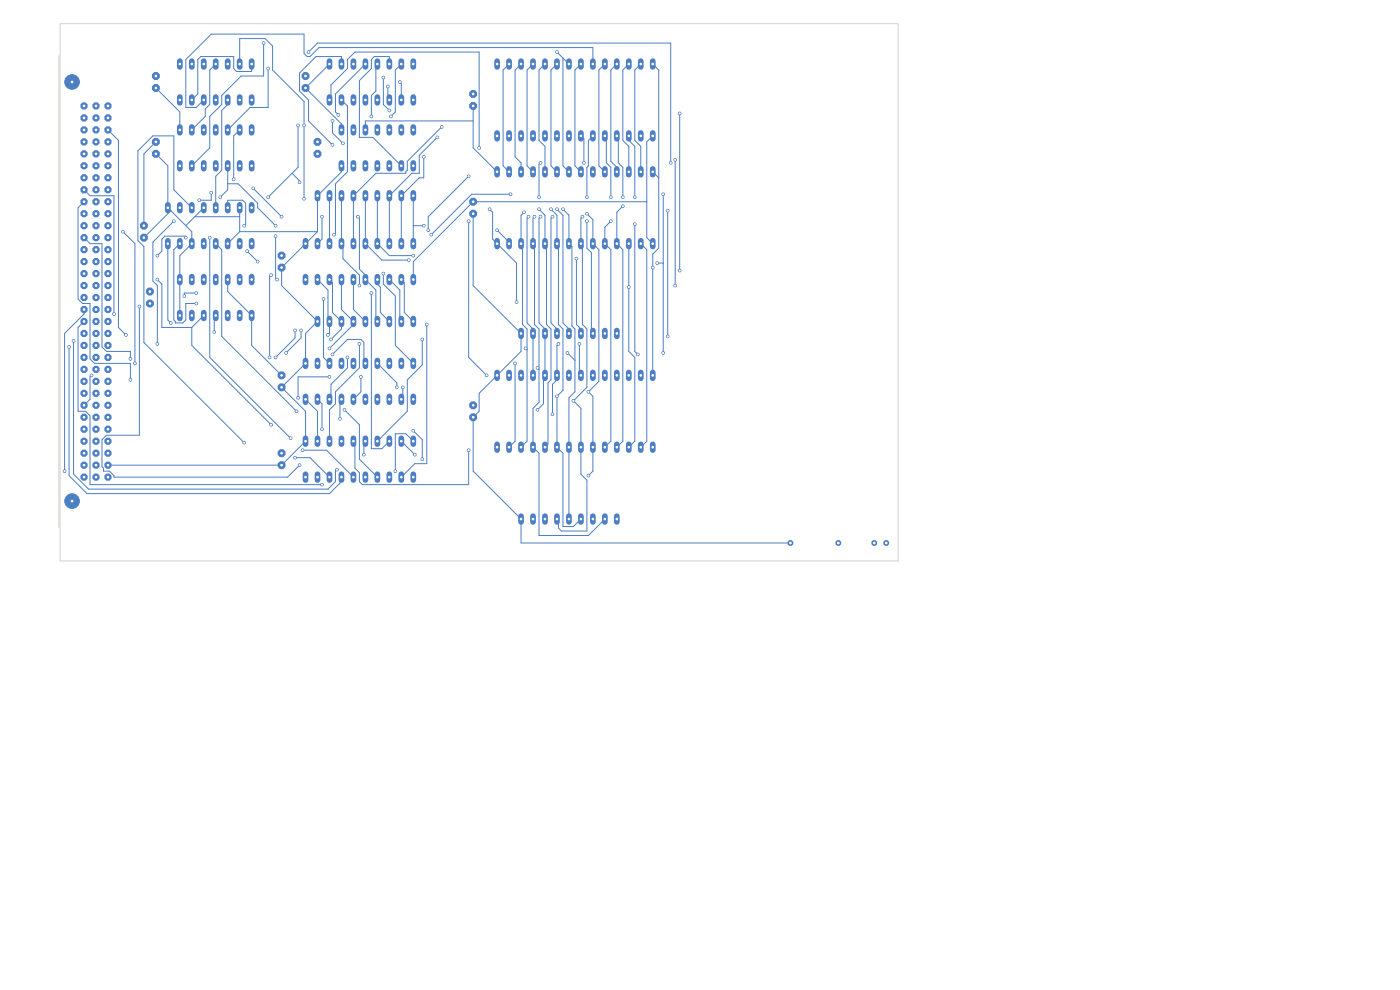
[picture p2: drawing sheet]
<svg xmlns="http://www.w3.org/2000/svg" width="297mm" height="210mm" viewBox="0 0 297 210" stroke-linecap="round" stroke-linejoin="round" font-family="sans-serif">
<g fill="none" stroke="#4d7fc4" stroke-width="1.2">
<path d="M38.1 58.7v1.2M40.7 58.7v1.2M43.2 58.7v1.2M45.8 58.7v1.2M48.3 58.7v1.2M50.8 58.7v1.2M53.4 58.7v1.2M38.1 66.3v1.2M40.7 66.3v1.2M43.2 66.3v1.2M45.8 66.3v1.2M48.3 66.3v1.2"/>
<path d="M50.8 66.3v1.2M53.4 66.3v1.2"/>
</g>
<g fill="#4d7fc4">
<circle cx="33.1" cy="18.7" r=".91"/>
<circle cx="33.1" cy="16.1" r=".91"/>
<circle cx="67.4" cy="32.6" r=".91"/>
<circle cx="67.4" cy="30.1" r=".91"/>
<circle cx="33.1" cy="32.6" r=".91"/>
<circle cx="33.1" cy="30.1" r=".91"/>
</g>
<g fill="none" stroke="#4d7fc4" stroke-width="1.2">
<path d="M72.4 26.9v1.3M72.4 34.6v1.2M75 26.9v1.3M75 34.6v1.2M77.5 26.9v1.3M77.5 34.6v1.2M80.1 26.9v1.3M80.1 34.6v1.2M82.6 26.9v1.3M82.6 34.6v1.2M85.1 26.9v1.3M85.1 34.6v1.2"/>
<path d="M87.7 26.9v1.3M87.7 34.6v1.2M110.5 109.5v1.2M113.1 109.5v1.2M115.6 109.5v1.2M118.2 109.5v1.2M120.7 109.5v1.2M123.2 109.5v1.2M125.8 109.5v1.2M128.3 109.5v1.2M130.9 109.5v1.2"/>
</g>
<g fill="#4d7fc4">
<circle cx="100.4" cy="88.5" r=".91"/>
<circle cx="100.4" cy="86" r=".91"/>
<circle cx="64.8" cy="18.7" r=".91"/>
<circle cx="64.8" cy="16.1" r=".91"/>
<circle cx="31.8" cy="64.4" r=".91"/>
<circle cx="31.8" cy="61.8" r=".91"/>
<circle cx="188" cy="115.2" r=".66"/>
<circle cx="185.5" cy="115.2" r=".66"/>
</g>
<g fill="none" stroke="#4d7fc4" stroke-width="1.2">
<path d="M69.9 13v1.2M72.4 13v1.2M75 13v1.2M77.5 13v1.2M80.1 13v1.2M82.6 13v1.2M85.1 13v1.2M87.7 13v1.2M69.9 20.6v1.2M72.4 20.6v1.2M75 20.6v1.2M77.5 20.6v1.2"/>
<path d="M80.1 20.6v1.2M82.6 20.6v1.2M85.1 20.6v1.2M87.7 20.6v1.2"/>
</g>
<g fill="#4d7fc4">
<circle cx="59.7" cy="98.7" r=".91"/>
<circle cx="59.7" cy="96.1" r=".91"/>
</g>
<g fill="#4d7fc4" stroke="#4d7fc4" stroke-width=".21">
<circle cx="15.3" cy="106.3" r="1.55"/>
<circle cx="15.3" cy="17.4" r="1.55"/>
</g>
<g fill="#4d7fc4">
<circle cx="17.8" cy="101.2" r=".82"/>
<circle cx="17.8" cy="98.7" r=".82"/>
<circle cx="17.8" cy="96.1" r=".82"/>
<circle cx="17.8" cy="93.6" r=".82"/>
<circle cx="17.8" cy="91.1" r=".82"/>
<circle cx="17.8" cy="88.5" r=".82"/>
<circle cx="17.8" cy="86" r=".82"/>
<circle cx="17.8" cy="83.4" r=".82"/>
<circle cx="17.8" cy="80.9" r=".82"/>
<circle cx="17.8" cy="78.4" r=".82"/>
<circle cx="17.8" cy="75.8" r=".82"/>
<circle cx="17.8" cy="73.3" r=".82"/>
<circle cx="17.8" cy="70.7" r=".82"/>
<circle cx="17.8" cy="68.2" r=".82"/>
<circle cx="17.8" cy="65.7" r=".82"/>
<circle cx="17.8" cy="63.1" r=".82"/>
<circle cx="17.8" cy="60.6" r=".82"/>
<circle cx="17.8" cy="58" r=".82"/>
<circle cx="17.8" cy="55.5" r=".82"/>
<circle cx="17.8" cy="53" r=".82"/>
<circle cx="17.8" cy="50.4" r=".82"/>
<circle cx="17.8" cy="47.9" r=".82"/>
<circle cx="17.8" cy="45.3" r=".82"/>
<circle cx="17.8" cy="42.8" r=".82"/>
<circle cx="17.8" cy="40.3" r=".82"/>
<circle cx="17.8" cy="37.7" r=".82"/>
<circle cx="17.8" cy="35.2" r=".82"/>
<circle cx="17.8" cy="32.6" r=".82"/>
<circle cx="17.8" cy="30.1" r=".82"/>
<circle cx="17.8" cy="27.6" r=".82"/>
<circle cx="17.8" cy="25" r=".82"/>
<circle cx="17.8" cy="22.5" r=".82"/>
<circle cx="20.4" cy="101.2" r=".82"/>
<circle cx="20.4" cy="98.7" r=".82"/>
<circle cx="20.4" cy="96.1" r=".82"/>
<circle cx="20.4" cy="93.6" r=".82"/>
<circle cx="20.4" cy="91.1" r=".82"/>
<circle cx="20.4" cy="88.5" r=".82"/>
<circle cx="20.4" cy="86" r=".82"/>
<circle cx="20.4" cy="83.4" r=".82"/>
<circle cx="20.4" cy="80.9" r=".82"/>
<circle cx="20.4" cy="78.4" r=".82"/>
<circle cx="20.4" cy="75.8" r=".82"/>
<circle cx="20.4" cy="73.3" r=".82"/>
<circle cx="20.4" cy="70.7" r=".82"/>
<circle cx="20.4" cy="68.2" r=".82"/>
<circle cx="20.4" cy="65.7" r=".82"/>
<circle cx="20.4" cy="63.1" r=".82"/>
<circle cx="20.4" cy="60.6" r=".82"/>
<circle cx="20.4" cy="58" r=".82"/>
<circle cx="20.4" cy="55.5" r=".82"/>
<circle cx="20.4" cy="53" r=".82"/>
<circle cx="20.4" cy="50.4" r=".82"/>
<circle cx="20.4" cy="47.9" r=".82"/>
<circle cx="20.4" cy="45.3" r=".82"/>
<circle cx="20.4" cy="42.8" r=".82"/>
<circle cx="20.4" cy="40.3" r=".82"/>
<circle cx="20.4" cy="37.7" r=".82"/>
<circle cx="20.4" cy="35.2" r=".82"/>
<circle cx="20.4" cy="32.6" r=".82"/>
<circle cx="20.4" cy="30.1" r=".82"/>
<circle cx="20.4" cy="27.6" r=".82"/>
<circle cx="20.4" cy="25" r=".82"/>
<circle cx="20.4" cy="22.5" r=".82"/>
<circle cx="22.9" cy="101.2" r=".82"/>
<circle cx="22.9" cy="98.7" r=".82"/>
<circle cx="22.9" cy="96.1" r=".82"/>
<circle cx="22.9" cy="93.6" r=".82"/>
<circle cx="22.9" cy="91.1" r=".82"/>
<circle cx="22.9" cy="88.5" r=".82"/>
<circle cx="22.9" cy="86" r=".82"/>
<circle cx="22.9" cy="83.4" r=".82"/>
<circle cx="22.9" cy="80.9" r=".82"/>
<circle cx="22.9" cy="78.4" r=".82"/>
<circle cx="22.9" cy="75.8" r=".82"/>
<circle cx="22.9" cy="73.3" r=".82"/>
<circle cx="22.9" cy="70.7" r=".82"/>
<circle cx="22.9" cy="68.2" r=".82"/>
<circle cx="22.9" cy="65.7" r=".82"/>
<circle cx="22.9" cy="63.1" r=".82"/>
<circle cx="22.9" cy="60.6" r=".82"/>
<circle cx="22.9" cy="58" r=".82"/>
<circle cx="22.9" cy="55.5" r=".82"/>
<circle cx="22.9" cy="53" r=".82"/>
<circle cx="22.9" cy="50.4" r=".82"/>
<circle cx="22.9" cy="47.9" r=".82"/>
<circle cx="22.9" cy="45.3" r=".82"/>
<circle cx="22.9" cy="42.8" r=".82"/>
<circle cx="22.9" cy="40.3" r=".82"/>
<circle cx="22.9" cy="37.7" r=".82"/>
<circle cx="22.9" cy="35.2" r=".82"/>
<circle cx="22.9" cy="32.6" r=".82"/>
<circle cx="22.9" cy="30.1" r=".82"/>
<circle cx="22.9" cy="27.6" r=".82"/>
<circle cx="22.9" cy="25" r=".82"/>
<circle cx="22.9" cy="22.5" r=".82"/>
<circle cx="100.4" cy="22.5" r=".91"/>
<circle cx="100.4" cy="19.9" r=".91"/>
</g>
<g fill="none" stroke="#4d7fc4" stroke-width="1.2">
<path d="M38.1 13v1.2M40.7 13v1.2M43.2 13v1.2M45.8 13v1.2M48.3 13v1.2M50.8 13v1.2M53.4 13v1.2M38.1 20.6v1.2M40.7 20.6v1.2M43.2 20.6v1.2M45.8 20.6v1.2M48.3 20.6v1.2"/>
<path d="M50.8 20.6v1.2M53.4 20.6v1.2M64.8 51.1v1.2M64.8 58.7v1.2M67.4 40.9v1.2M67.4 51.1v1.2M67.4 58.7v1.2M69.9 40.9v1.2M69.9 51.1v1.2M69.9 58.7v1.2M72.4 40.9v1.2M72.4 51.1v1.2"/>
<path d="M72.4 58.7v1.2M75 40.9v1.2M75 51.1v1.2M75 58.7v1.2M77.5 40.9v1.2M77.5 51.1v1.2M77.5 58.7v1.2M80.1 40.9v1.2M80.1 51.1v1.2M80.1 58.7v1.2M82.6 40.9v1.2M82.6 51.1v1.2"/>
<path d="M82.6 58.7v1.2M85.1 40.9v1.2M85.1 51.1v1.2M85.1 58.7v1.2M87.7 40.9v1.2M87.7 51.1v1.2M87.7 58.7v1.2M105.5 79v1.2M108 79v1.2M110.5 79v1.2M113.1 79v1.2M115.6 79v1.2"/>
<path d="M118.2 79v1.2M120.7 79v1.2M123.2 79v1.2M125.8 79v1.2M128.3 79v1.2M130.9 79v1.2M133.4 79v1.2M135.9 79v1.2M138.5 79v1.2M105.5 94.3v1.2M108 94.3v1.2M110.5 94.3v1.2"/>
<path d="M113.1 94.3v1.2M115.6 94.3v1.2M118.2 94.3v1.2M120.7 94.3v1.2M123.2 94.3v1.2M125.8 94.3v1.2M128.3 94.3v1.2M130.9 94.3v1.2M133.4 94.3v1.2M135.9 94.3v1.2M138.5 94.3v1.2"/>
</g>
<g fill="#4d7fc4">
<circle cx="59.7" cy="82.2" r=".91"/>
<circle cx="59.7" cy="79.6" r=".91"/>
</g>
<g fill="none" stroke="#4d7fc4" stroke-width="1.2">
<path d="M105.5 13v1.2M108 13v1.2M110.5 13v1.2M113.1 13v1.2M115.6 13v1.2M118.2 13v1.2M120.7 13v1.2M123.2 13v1.2M125.8 13v1.2M128.3 13v1.2M130.9 13v1.2M133.4 13v1.2"/>
<path d="M135.9 13v1.2M138.5 13v1.2M105.5 28.2v1.2M105.5 35.8v1.3M108 28.2v1.2M108 35.8v1.3M110.5 28.2v1.2M110.5 35.8v1.3M113.1 28.2v1.2M113.1 35.8v1.3M115.6 28.2v1.2M115.6 35.8v1.3"/>
<path d="M118.2 28.2v1.2M118.2 35.8v1.3M120.7 28.2v1.2M120.7 35.8v1.3M123.2 28.2v1.2M123.2 35.8v1.3M125.8 28.2v1.2M125.8 35.8v1.3M128.3 28.2v1.2M128.3 35.8v1.3M130.9 28.2v1.2M130.9 35.8v1.3"/>
<path d="M133.4 28.2v1.2M133.4 35.8v1.3M135.9 28.2v1.2M135.9 35.8v1.3M138.5 28.2v1.2M138.5 35.8v1.3M105.5 51.1v1.2M108 51.1v1.2M110.5 51.1v1.2M113.1 51.1v1.2M115.6 51.1v1.2M118.2 51.1v1.2"/>
<path d="M120.7 51.1v1.2M123.2 51.1v1.2M125.8 51.1v1.2M128.3 51.1v1.2M130.9 51.1v1.2M133.4 51.1v1.2M135.9 51.1v1.2M138.5 51.1v1.2M64.8 93v1.2M67.4 93v1.2M69.9 93v1.2M72.4 93v1.2"/>
<path d="M75 93v1.2M77.5 93v1.2M80.1 93v1.2M82.6 93v1.2M85.1 93v1.2M87.7 93v1.2M64.8 100.6v1.2M67.4 100.6v1.2M69.9 100.6v1.2M72.4 100.6v1.2M75 100.6v1.2M77.5 100.6v1.2"/>
<path d="M80.1 100.6v1.2M82.6 100.6v1.2M85.1 100.6v1.2M87.7 100.6v1.2"/>
</g>
<g fill="#4d7fc4">
<circle cx="100.4" cy="45.3" r=".91"/>
<circle cx="100.4" cy="42.8" r=".91"/>
</g>
<g fill="none" stroke="#4d7fc4" stroke-width="1.2">
<path d="M38.1 26.9v1.3M38.1 34.6v1.2M40.7 26.9v1.3M40.7 34.6v1.2M43.2 26.9v1.3M43.2 34.6v1.2M45.8 26.9v1.3M45.8 34.6v1.2M48.3 26.9v1.3M48.3 34.6v1.2M50.8 26.9v1.3M50.8 34.6v1.2"/>
<path d="M53.4 26.9v1.3M53.4 34.6v1.2M35.6 43.5v1.2M35.6 51.1v1.2M38.1 43.5v1.2M38.1 51.1v1.2M40.7 43.5v1.2M40.7 51.1v1.2M43.2 43.5v1.2M43.2 51.1v1.2M45.8 43.5v1.2M45.8 51.1v1.2"/>
<path d="M48.3 43.5v1.2M48.3 51.1v1.2M50.8 43.5v1.2M50.8 51.1v1.2M53.4 43.5v1.2M53.4 51.1v1.2M64.8 76.5v1.2M67.4 67.6v1.2M67.4 76.5v1.2M69.9 67.6v1.2M69.9 76.5v1.2M72.4 67.6v1.2"/>
<path d="M72.4 76.5v1.2M75 67.6v1.2M75 76.5v1.2M77.5 67.6v1.2M77.5 76.5v1.2M80.1 67.6v1.2M80.1 76.5v1.2M82.6 67.6v1.2M82.6 76.5v1.2M85.1 67.6v1.2M85.1 76.5v1.2M87.7 67.6v1.2"/>
<path d="M87.7 76.5v1.2M64.8 84.1v1.2M67.4 84.1v1.2M69.9 84.1v1.2M72.4 84.1v1.2M75 84.1v1.2M77.5 84.1v1.2M80.1 84.1v1.2M82.6 84.1v1.2M85.1 84.1v1.2M87.7 84.1v1.2"/>
</g>
<g fill="#4d7fc4">
<circle cx="59.7" cy="56.8" r=".91"/>
<circle cx="59.7" cy="54.2" r=".91"/>
</g>
<path d="M110.5 70.1v1.2M113.1 70.1v1.2M115.6 70.1v1.2M118.2 70.1v1.2M120.7 70.1v1.2M123.2 70.1v1.2M125.8 70.1v1.2M128.3 70.1v1.2M130.9 70.1v1.2" fill="none" stroke="#4d7fc4" stroke-width="1.2"/>
<g fill="#4d7fc4">
<circle cx="177.8" cy="115.2" r=".66"/>
<circle cx="167.7" cy="115.2" r=".66"/>
<circle cx="30.5" cy="50.4" r=".91"/>
<circle cx="30.5" cy="47.9" r=".91"/>
</g>
<g fill="#4d7fc4" stroke="#4d7fc4" stroke-width=".21">
<circle cx="69.6" cy="71.1" r=".28"/>
<circle cx="70.2" cy="72" r=".28"/>
<circle cx="60.7" cy="74.9" r=".28"/>
<circle cx="28.6" cy="77.1" r=".28"/>
<circle cx="26.1" cy="49.1" r=".28"/>
<circle cx="63.9" cy="70.1" r=".28"/>
<circle cx="75.9" cy="46" r=".28"/>
<circle cx="44.8" cy="40.9" r=".28"/>
<circle cx="42.3" cy="42.5" r=".28"/>
<circle cx="58.5" cy="75.8" r=".28"/>
<circle cx="27.7" cy="80.6" r=".28"/>
<circle cx="62.6" cy="70.1" r=".28"/>
<circle cx="24.2" cy="66.6" r=".28"/>
<circle cx="27.7" cy="76.1" r=".28"/>
<circle cx="69.9" cy="73.9" r=".28"/>
<circle cx="54.7" cy="55.5" r=".28"/>
<circle cx="52.4" cy="53.3" r=".28"/>
<circle cx="39.4" cy="50.4" r=".28"/>
<circle cx="33.4" cy="54.2" r=".28"/>
<circle cx="68.3" cy="91.1" r=".28"/>
<circle cx="72.1" cy="88.8" r=".28"/>
<circle cx="81.3" cy="58" r=".28"/>
<circle cx="57.5" cy="58.4" r=".28"/>
<circle cx="19.4" cy="79.6" r=".28"/>
<circle cx="57.2" cy="75.8" r=".28"/>
<circle cx="69.9" cy="79.9" r=".28"/>
<circle cx="63.2" cy="84.4" r=".28"/>
<circle cx="70.5" cy="75.2" r=".28"/>
<circle cx="14.7" cy="73.6" r=".28"/>
<circle cx="71.5" cy="99.6" r=".28"/>
<circle cx="15.6" cy="72.3" r=".28"/>
<circle cx="68.3" cy="102.8" r=".28"/>
<circle cx="13.7" cy="99.9" r=".28"/>
<circle cx="83.9" cy="99.9" r=".28"/>
<circle cx="39.1" cy="62.8" r=".28"/>
<circle cx="41.6" cy="62.2" r=".28"/>
<circle cx="78.8" cy="62.2" r=".28"/>
<circle cx="63.5" cy="98.7" r=".28"/>
<circle cx="29.6" cy="65" r=".28"/>
<circle cx="77.2" cy="96.5" r=".28"/>
<circle cx="33.4" cy="59.3" r=".28"/>
<circle cx="57.5" cy="90.1" r=".28"/>
<circle cx="49.6" cy="38" r=".28"/>
<circle cx="58.5" cy="47.9" r=".28"/>
<circle cx="58.8" cy="59.3" r=".28"/>
<circle cx="58.5" cy="50.1" r=".28"/>
<circle cx="46.7" cy="41.8" r=".28"/>
<circle cx="64.5" cy="26.6" r=".28"/>
<circle cx="68.3" cy="46" r=".28"/>
<circle cx="36.9" cy="46.9" r=".28"/>
<circle cx="33.4" cy="73" r=".28"/>
<circle cx="64.5" cy="42.2" r=".28"/>
<circle cx="45.4" cy="70.4" r=".28"/>
<circle cx="26.7" cy="71.1" r=".28"/>
<circle cx="68.6" cy="63.4" r=".28"/>
<circle cx="129.6" cy="46.9" r=".28"/>
<circle cx="129.6" cy="41.8" r=".28"/>
<circle cx="124.8" cy="83.1" r=".28"/>
<circle cx="124.5" cy="45.3" r=".28"/>
<circle cx="124.5" cy="41.8" r=".28"/>
<circle cx="124.8" cy="100.9" r=".28"/>
<circle cx="123.9" cy="34.5" r=".28"/>
<circle cx="123.6" cy="46" r=".28"/>
<circle cx="121.6" cy="85" r=".28"/>
<circle cx="84.2" cy="82.2" r=".28"/>
<circle cx="120.4" cy="74.9" r=".28"/>
<circle cx="119.4" cy="44.4" r=".28"/>
<circle cx="118.2" cy="84.1" r=".28"/>
<circle cx="116.9" cy="44.4" r=".28"/>
<circle cx="85.5" cy="82.2" r=".28"/>
<circle cx="114.7" cy="34.5" r=".28"/>
<circle cx="87.7" cy="91.4" r=".28"/>
<circle cx="114.3" cy="41.8" r=".28"/>
<circle cx="114.3" cy="44.4" r=".28"/>
<circle cx="89.6" cy="97.4" r=".28"/>
<circle cx="76.6" cy="79.9" r=".28"/>
<circle cx="114" cy="78" r=".28"/>
<circle cx="113.4" cy="46" r=".28"/>
<circle cx="73.7" cy="75.8" r=".28"/>
<circle cx="111.2" cy="45" r=".28"/>
<circle cx="111.5" cy="73.9" r=".28"/>
<circle cx="112.1" cy="46" r=".28"/>
<circle cx="76.2" cy="73" r=".28"/>
<circle cx="99.4" cy="95.5" r=".28"/>
<circle cx="114" cy="86.9" r=".28"/>
<circle cx="114.7" cy="46" r=".28"/>
<circle cx="122.9" cy="73" r=".28"/>
<circle cx="117.2" cy="46" r=".28"/>
<circle cx="89.6" cy="72" r=".28"/>
<circle cx="117.2" cy="87.9" r=".28"/>
<circle cx="118.2" cy="44.4" r=".28"/>
<circle cx="88" cy="96.5" r=".28"/>
<circle cx="118.5" cy="73" r=".28"/>
<circle cx="99.4" cy="37.4" r=".28"/>
<circle cx="122.3" cy="54.9" r=".28"/>
<circle cx="90.9" cy="48.8" r=".28"/>
<circle cx="105.5" cy="48.8" r=".28"/>
<circle cx="101.6" cy="31.4" r=".28"/>
<circle cx="109.3" cy="77.1" r=".28"/>
<circle cx="70.8" cy="49.8" r=".28"/>
<circle cx="124.5" cy="46.9" r=".28"/>
<circle cx="91.5" cy="49.8" r=".28"/>
<circle cx="108.3" cy="41.2" r=".28"/>
<circle cx="63.2" cy="26.6" r=".28"/>
<circle cx="103.9" cy="44.4" r=".28"/>
<circle cx="56.9" cy="41.8" r=".28"/>
<circle cx="109.6" cy="64.1" r=".28"/>
<circle cx="63.5" cy="38.7" r=".28"/>
<circle cx="82.3" cy="18.3" r=".28"/>
<circle cx="144.2" cy="57.4" r=".28"/>
<circle cx="144.2" cy="24.1" r=".28"/>
<circle cx="132.1" cy="41.8" r=".28"/>
<circle cx="132.1" cy="43.7" r=".28"/>
<circle cx="133.4" cy="60.9" r=".28"/>
<circle cx="76.2" cy="60.6" r=".28"/>
<circle cx="134.7" cy="41.8" r=".28"/>
<circle cx="93.7" cy="26.9" r=".28"/>
<circle cx="138.5" cy="56.8" r=".28"/>
<circle cx="86.7" cy="55.2" r=".28"/>
<circle cx="140.7" cy="41.2" r=".28"/>
<circle cx="140.7" cy="74.9" r=".28"/>
<circle cx="139.4" cy="55.8" r=".28"/>
<circle cx="87.7" cy="54.2" r=".28"/>
<circle cx="141.7" cy="44.7" r=".28"/>
<circle cx="141.7" cy="71.4" r=".28"/>
<circle cx="92.8" cy="29.1" r=".28"/>
<circle cx="134.7" cy="47.6" r=".28"/>
<circle cx="89.9" cy="33.3" r=".28"/>
<circle cx="135.3" cy="75.2" r=".28"/>
<circle cx="89.9" cy="47.9" r=".28"/>
<circle cx="55.9" cy="9.1" r=".28"/>
<circle cx="143.2" cy="60.6" r=".28"/>
<circle cx="118.2" cy="11" r=".28"/>
<circle cx="143.2" cy="33.9" r=".28"/>
<circle cx="99.4" cy="46.9" r=".28"/>
<circle cx="59.7" cy="46" r=".28"/>
<circle cx="103.2" cy="79.6" r=".28"/>
<circle cx="53.7" cy="39.9" r=".28"/>
<circle cx="56.9" cy="14.5" r=".28"/>
<circle cx="65.5" cy="11" r=".28"/>
<circle cx="142.3" cy="34.5" r=".28"/>
<circle cx="84.8" cy="17.4" r=".28"/>
<circle cx="82.9" cy="24.7" r=".28"/>
<circle cx="78.8" cy="24.7" r=".28"/>
<circle cx="71.8" cy="24.4" r=".28"/>
<circle cx="72.8" cy="30.4" r=".28"/>
<circle cx="70.5" cy="25.6" r=".28"/>
<circle cx="81.3" cy="16.4" r=".28"/>
<circle cx="82.6" cy="23.4" r=".28"/>
<circle cx="70.5" cy="30.7" r=".28"/>
<circle cx="90.5" cy="68.8" r=".28"/>
<circle cx="41.6" cy="64.4" r=".28"/>
<circle cx="62.9" cy="87.2" r=".28"/>
<circle cx="73.1" cy="86.9" r=".28"/>
<circle cx="64.2" cy="95.5" r=".28"/>
<circle cx="51.8" cy="47.9" r=".28"/>
<circle cx="44.5" cy="50.4" r=".28"/>
<circle cx="61.6" cy="93" r=".28"/>
<circle cx="51.8" cy="93.9" r=".28"/>
<circle cx="62.6" cy="97.1" r=".28"/>
<circle cx="36.2" cy="68.5" r=".28"/>
</g>
<g fill="none" stroke="#4d7fc4" stroke-width=".21">
<path d="M33.1 18.7l5 5v3.9M45.8 13.6l-1.3 1.3v7.3l-1 .9v1.6l-2.8 2.9M50.8 13.6v-5.4h5.4l1.6 1.6v5.1l6.7 6.6v20.7M53.4 13.6v1.6h-3.2l-.6-.7v-2.5h-7l-.6 .6v7.3l-1.3 1.3M55.9 9.1v7h-4.7l-4.2 4.2v1.9l-2.5 2.5v6.7l-3.8 3.8M56.9 14.5v8.3h-3.8l-4.8 4.8M65.5 11l1.9-1.9h74.9v25.4M69.9 13.6l-5.1 5.1 7.6 7.6v1.3M72.4 13.6v-1.6h-5.4l-3.5 3.5v3.8l2 1.9v4.5l5 5M77.5 13.6l-6.3 6.3v3.8l.6 .7M80.1 13.6l-.4 .3v5.4l-.9 1v4.4M81.3 16.4v5.8l1.3 1.2"/>
<path d="M82.3 18.3v2.6l.3 .3M82.6 13.6v-1.6h-3.2l-.6 .6v1.9l-2.6 2.6v12h2.9l6 6.1M84.8 17.4l.3 .3v3.5M85.1 13.6l-1.2 1.3v8.8l-1 1M108 13.6l-1.3 1.3v20.3l1.3 1.2M110.5 13.6l-1.2 1.3v18.4l1.2 1.2v1.9M113.1 13.6l-1.3 1.3v20.3l1.3 1.2M115.6 13.6l-1.3 1.3v14.9l1.3 1.2v5.4M118.2 13.6l-1.3 1.3v20.3l1.3 1.2M118.2 11l2.5 2.6M119.4 12.3v22.9l1.3 1.2M123.2 13.6l-1.2 1.3v20.3l1.2 1.2"/>
<path d="M125.8 13.6v-3.5h-58.1l-1.9 1.9h-.7l-.6-.6v-4.2h-19.7l-5.4 5.4v10.2h2.2l1.6-1.6M128.3 13.6l-1.3 1.3v20.3l1.3 1.2M130.9 13.6l-1.3 1.3v19.3l1.3 1.3v.9M133.4 13.6l-1.3 1.3v14.9l1.3 1.2v5.4M135.9 13.6l-1.2 1.3v14.9l1.2 1.2v5.4M138.5 13.6l1.2 1.3v37.7l-1.2 1.3v25.7M22.9 27.6l2.2 2.2v39.7l1.6 1.6M33.1 30.1l-2.6 2.5v15.3M33.1 32.6l2.5 2.6v8.9l5.1 5v2.6l-2.6 2.5v12.7M48.3 21.2v1l-1.3 1.2v12.7l-1.2 1.3v6.7M48.3 35.2v5.1l-1.6 1.5M48.3 39h2.2l4.2 4.1v1l3.8 3.8"/>
<path d="M50.8 27.6l-1.2 1.2v9.2M53.7 39.9l6 6.1M62 36.8l1.5 1.6v.3M63.2 26.6v8.9l-6.3 6.3M69.9 21.2l.3-.3v-2.9l3.5-3.5v-1.9l1.6-1.6h26.3v20.4M70.5 25.7v2.5l2.3 2.2M72.4 35.2v1.2l-5 5.1v7.6M72.4 21.2l1.3 1.3v13.9l-2.5 2.6v10.5l-.4 .3M89.9 33.3v4.4h-1l-3.8 3.8v10.2M92.8 29.1l-3.9 3.9v3.8h-1.5l-4.8 4.7v10.2M93.7 26.9l-7.3 7.3v1.9l-.3 .3v.4h-6.4l-4.7 4.7v10.2M99.4 37.4l-8.5 8.6v2.8"/>
<path d="M100.4 25.7h-22.9v1.9M100.4 22.5v8.9l5.1 5M114.7 34.5l-.4 .4v6.9M123.2 28.8l.7 .7v5M125.8 28.8l-1 1v5.4l-.3 .3v6.3M128.3 28.8l.3 .3v5.4l1 1v6.3M130.9 28.8l.3 .3v5.4l.9 1v6.3M133.4 28.8l.3 .3v1l1 .9v10.8M138.5 28.8l-1.3 1.3v20.3l1.3 1.3M138.5 36.4l1.2 1.3M143.2 33.9v26.7M144.2 24.1v33.3"/>
<path d="M17.8 42.8l-1.2 1.3v19.3l.9 1h1.6v11.7l.9 1h7.7v3.5M17.8 50.4l1.3 1.3h2.5v21.9l1 .9h5.1v1.6M17.8 40.3l1.3 1.2h5.1v25.1M26.1 49.1l2.5 2.6v25.4M33.4 59.3l.9 1v9.2h6.4M35.6 51.7v16.2l.6 .6M36.2 44.7l-5.7 5.7M36.9 46.9l-4.5 4.5v8.2l1 1v12.4M38.1 51.7l-1.2 1.3v14.9l.3 .3v.3h1.6l.6-.6v-3.5h2.2M39.4 50.4v-.3h-4.4l-.7 .6v2.6l-.9 .9M40.7 44.1l-3.8-3.8v-11.5h-4.5l-3.1 3.2v19.1l1.2 1.2v20.3l21.3 21.3M41.3 46h9.5"/>
<path d="M43.2 44.1l-3.8 3.8M44.5 50.4v25.4l17.1 17.2M44.8 40.9v1.6h-2.5M45.8 51.7l1.2 1.3v18.4l15.9 15.8M48.3 59.3v2.5l5.1 5.1v6.4l6.3 6.3M48.3 44.1v-1.6h3.2l.6 .6v4.5l-.3 .3M50.8 44.1v5M50.8 49.1l-2.5 2.6M50.8 49.1h16.6M52.4 53.3l2.3 2.2M57.5 58.4l-.3 .3v17.1M58.5 50.1v8.9l.3 .3"/>
<path d="M67.4 49.1l-7.7 7.7v3.8l7.7 7.6-2.6 2.5v6.4l-5.1 5.1 5.1 5v6.4l-5.1 5.1h-36.8M67.4 59.3l2.2 2.2v6.4l.3 .3v2.5l-.3 .4M68.3 46v4.7l-.9 1M69.9 59.3l.6 .6v6.4l1.9 1.9v1.6l-2.2 2.2M69.9 41.5v10.2M72.4 41.5v10.2l.4 .3v2.9l3.4 3.5v2.2M72.4 59.3v6.4l2.6 2.5v.6l-5.1 5.1M75 59.3v6.4l2.5 2.5M75.9 46l.3 .3v10.8l1.3 1.3v.9l2.2 2.2v6.4l.4 .3M77.5 41.5v10.2l3.5 3.5h5.7M80.1 59.3v1l.6 .6v5.4l1.9 1.9M80.1 41.5v10.2l2.5 2.5h5.1"/>
<path d="M81.3 58v2.3l2.6 2.5v10.5l3.8 3.8M82.6 59.3l2.2 2.2v6.4l.3 .3M85.1 59.3l.7 .6v6.4l1.9 1.9M87.7 41.5v10.2M87.7 47.9h2.2M99.4 46.9v28.9l3.8 3.8M100.4 45.3v15.3l10.1 10.1v3.8l-8.9 8.9v3.8l-1.2 1.3v11.4l10.1 10.2v5.1h57.2M103.9 44.4l.6 .6v5.7l5.1 5.1v8.3M105.5 48.8l2.5 2.6v.3M108.3 41.2h-8.2l-8.6 8.6M111.2 45l-.7 .7v6l.4 .3v16.8l.9 1v23.8l-1.3 1.3M112.1 46l-.3 .3v22.2l1.3 1.3v9.8"/>
<path d="M113.4 46l-.3 .3v5.4l.3 .3v16.8l.9 1v15.5l-1.2 1.3v8.3l1.2 1.2v17.5h10.5l3.5-3.5M114.3 44.4l1.3 1.3v6l.3 .3v16.8l1 1v10.8l-.6 .6v13l-.7 .7M114.7 46l-.4 .3v22.2l1.3 1.3v9.8l-.3 .3v5.8l-1.3 1.2M116.9 44.4l1.3 1.3v6l.3 .3v16.8l.9 1v13l-1.2 1.3v10.8l1.2 1.2v15.6h2.2l1.6-1.6M117.2 46l-.3 .3v22.2l1.3 1.3v.9M118.2 44.4l1.2 1.3v22.8l1.3 1.3v.9M119.4 44.4l1.3 1.3v6l.6 .6v16.8l.7 .7v13.3l-1.3 1.3v25.7M122.3 54.9v13.9l.6 .7v.9l.3 .3M123.6 46l-.4 .3v5.4l.4 .3v16.8l.9 1v12.4l-2.9 2.8 1.6 1.6v14l1.3 1.3v10.7h-5.4l-.6-.6v-1.6l-.3-.3M124.5 45.3l1.3 1.3v5.1l1.2 1.3v27.9l-2.2 2.2 1 1v15.8l-1 1M124.5 46.9v5.7l1 1v16.8l.3 .3M129.6 46.9l-1.3 1.3v3.5l1.3 1.3v40.6l-1.3 1.3"/>
<path d="M132.1 43.7l-1.2 1.3v6.7l1.2 1.3v40.6l-1.2 1.3M133.4 51.7v22.8l1.3 1.3v17.8l-1.3 1.3M134.7 47.6v26.9l.6 .7M135.9 51.7l1.3 1.3v40.6l-1.3 1.3M137.2 42.8h-36.8l-12.7 12.7v3.8M139.4 55.8h1.3M140.7 41.2v33.7M141.7 44.7v26.7M14.7 73.6v27.3l3.8 3.8h51.4l2.2-2.2v-1l.3-.3M15.6 72.3v28.3l3.2 3.2h50.8l1.6-1.6v-2.3l.3-.3M17.8 68.2l-1.2 1.3v17.7h1.5l1 1v14.6h49.2M17.8 65.7v.9l-4.1 4.1v29.2"/>
<path d="M19.4 79.6l-.3 .3v4.8l-1.3 1.3M29.6 65v27.3h-7l-1 1v5.7l.4 .3v.6h1.2l1 1v.3h36.8l2.5-2.5M40.7 69.5v3.8l16.8 16.8M41.6 62.2h-2.5v.6M43.2 66.9l-2.5 2.6M45.8 66.9l-.4 .3v3.2M62.6 70.1v1.6l-4.1 4.1M63.9 70.1v1.6l-3.2 3.2M68.6 63.4v12.4l1.3 1.3M69.9 79.9h-6.7v4.5M70.5 75.2l3.2-3.2h2.9l.6 .6v4.2l.3 .3M73.7 75.8v2.2l-3.5 3.5v2.9l-.3 .3"/>
<path d="M76.2 73v5l-5 5.1v2.6l-1.3 1.2v6.7M76.6 79.9v3.2l-1.6 1.6M78.8 62.2v33h2.2l1.6-1.6M80.1 77.1l4.1 4.1v1M89.6 72v5.4l-3.2 3.2v6.6l-6.3 6.4M90.5 68.8v29.6h-2.5l-2.9 2.8M109.3 77.1v16.5l-1.3 1.3M111.5 73.9l.3 .3M114 78l.3 .4M118.5 73l-.3 .3v7.3l-1 .9v6.4M120.4 74.9l1.6 1.6M122.9 73v6.3l.3 .3"/>
<path d="M62.6 97.1h3.2l4.1 4.1M64.2 95.5h5.1l5.7 5.7M64.8 84.7l2.6 2.5v6.4M67.4 84.7l.9 1v5.4M72.4 84.7l-.3 .3v3.8M73.1 86.9l3.1 3.2v7.3l3.9 3.8M75 93.6l.3 .3v5.4l.9 1v1.9l.7 .6h22.5v-7.3M77.5 93.6l-.3 .3v2.6M85.1 93.6l2.9 2.9M85.5 82.2v2.2l-.4 .3M87.7 93.6l-1.6-1.6h-2.2v7.9M87.7 91.4l1.9 1.9v4.1"/>
</g>
<path d="M12.5 11.8v100.1M12.7 5h177.8v114h-177.8z" fill="none" stroke="#d0d2cd" stroke-width=".21"/>
<g fill="#fff" stroke="#fff" stroke-width=".21">
<circle cx="69.6" cy="71.1" r=".13"/>
<circle cx="70.2" cy="72" r=".13"/>
<circle cx="60.7" cy="74.9" r=".13"/>
<circle cx="28.6" cy="77.1" r=".13"/>
<circle cx="26.1" cy="49.1" r=".13"/>
<circle cx="63.9" cy="70.1" r=".13"/>
<circle cx="75.9" cy="46" r=".13"/>
<circle cx="44.8" cy="40.9" r=".13"/>
<circle cx="42.3" cy="42.5" r=".13"/>
<circle cx="58.5" cy="75.8" r=".13"/>
<circle cx="27.7" cy="80.6" r=".13"/>
<circle cx="62.6" cy="70.1" r=".13"/>
<circle cx="24.2" cy="66.6" r=".13"/>
<circle cx="27.7" cy="76.1" r=".13"/>
<circle cx="69.9" cy="73.9" r=".13"/>
<circle cx="54.7" cy="55.5" r=".13"/>
<circle cx="52.4" cy="53.3" r=".13"/>
<circle cx="39.4" cy="50.4" r=".13"/>
<circle cx="33.4" cy="54.2" r=".13"/>
<circle cx="68.3" cy="91.1" r=".13"/>
<circle cx="72.1" cy="88.8" r=".13"/>
<circle cx="81.3" cy="58" r=".13"/>
<circle cx="57.5" cy="58.4" r=".13"/>
<circle cx="19.4" cy="79.6" r=".13"/>
<circle cx="57.2" cy="75.8" r=".13"/>
<circle cx="69.9" cy="79.9" r=".13"/>
<circle cx="63.2" cy="84.4" r=".13"/>
<circle cx="70.5" cy="75.2" r=".13"/>
<circle cx="14.7" cy="73.6" r=".13"/>
<circle cx="71.5" cy="99.6" r=".13"/>
<circle cx="15.6" cy="72.3" r=".13"/>
<circle cx="68.3" cy="102.8" r=".13"/>
<circle cx="13.7" cy="99.9" r=".13"/>
<circle cx="83.9" cy="99.9" r=".13"/>
<circle cx="39.1" cy="62.8" r=".13"/>
<circle cx="41.6" cy="62.2" r=".13"/>
<circle cx="78.8" cy="62.2" r=".13"/>
<circle cx="63.5" cy="98.7" r=".13"/>
<circle cx="29.6" cy="65" r=".13"/>
<circle cx="77.2" cy="96.5" r=".13"/>
<circle cx="33.4" cy="59.3" r=".13"/>
<circle cx="57.5" cy="90.1" r=".13"/>
<circle cx="49.6" cy="38" r=".13"/>
<circle cx="58.5" cy="47.9" r=".13"/>
<circle cx="58.8" cy="59.3" r=".13"/>
<circle cx="58.5" cy="50.1" r=".13"/>
<circle cx="46.7" cy="41.8" r=".13"/>
<circle cx="64.5" cy="26.6" r=".13"/>
<circle cx="68.3" cy="46" r=".13"/>
<circle cx="36.9" cy="46.9" r=".13"/>
<circle cx="33.4" cy="73" r=".13"/>
<circle cx="64.5" cy="42.2" r=".13"/>
<circle cx="45.4" cy="70.4" r=".13"/>
<circle cx="26.7" cy="71.1" r=".13"/>
<circle cx="68.6" cy="63.4" r=".13"/>
<circle cx="129.6" cy="46.9" r=".13"/>
<circle cx="129.6" cy="41.8" r=".13"/>
<circle cx="124.8" cy="83.1" r=".13"/>
<circle cx="124.5" cy="45.3" r=".13"/>
<circle cx="124.5" cy="41.8" r=".13"/>
<circle cx="124.8" cy="100.9" r=".13"/>
<circle cx="123.9" cy="34.5" r=".13"/>
<circle cx="123.6" cy="46" r=".13"/>
<circle cx="121.6" cy="85" r=".13"/>
<circle cx="84.2" cy="82.2" r=".13"/>
<circle cx="120.4" cy="74.9" r=".13"/>
<circle cx="119.4" cy="44.4" r=".13"/>
<circle cx="118.2" cy="84.1" r=".13"/>
<circle cx="116.9" cy="44.4" r=".13"/>
<circle cx="85.5" cy="82.2" r=".13"/>
<circle cx="114.7" cy="34.5" r=".13"/>
<circle cx="87.7" cy="91.4" r=".13"/>
<circle cx="114.3" cy="41.8" r=".13"/>
<circle cx="114.3" cy="44.4" r=".13"/>
<circle cx="89.6" cy="97.4" r=".13"/>
<circle cx="76.6" cy="79.9" r=".13"/>
<circle cx="114" cy="78" r=".13"/>
<circle cx="113.4" cy="46" r=".13"/>
<circle cx="73.7" cy="75.8" r=".13"/>
<circle cx="111.2" cy="45" r=".13"/>
<circle cx="111.5" cy="73.9" r=".13"/>
<circle cx="112.1" cy="46" r=".13"/>
<circle cx="76.2" cy="73" r=".13"/>
<circle cx="99.4" cy="95.5" r=".13"/>
<circle cx="114" cy="86.9" r=".13"/>
<circle cx="114.7" cy="46" r=".13"/>
<circle cx="122.9" cy="73" r=".13"/>
<circle cx="117.2" cy="46" r=".13"/>
<circle cx="89.6" cy="72" r=".13"/>
<circle cx="117.2" cy="87.9" r=".13"/>
<circle cx="118.2" cy="44.4" r=".13"/>
<circle cx="88" cy="96.5" r=".13"/>
<circle cx="118.5" cy="73" r=".13"/>
<circle cx="99.4" cy="37.4" r=".13"/>
<circle cx="122.3" cy="54.9" r=".13"/>
<circle cx="90.9" cy="48.8" r=".13"/>
<circle cx="105.5" cy="48.8" r=".13"/>
<circle cx="101.6" cy="31.4" r=".13"/>
<circle cx="109.3" cy="77.1" r=".13"/>
<circle cx="70.8" cy="49.8" r=".13"/>
<circle cx="124.5" cy="46.9" r=".13"/>
<circle cx="91.5" cy="49.8" r=".13"/>
<circle cx="108.3" cy="41.2" r=".13"/>
<circle cx="63.2" cy="26.6" r=".13"/>
<circle cx="103.9" cy="44.4" r=".13"/>
<circle cx="56.9" cy="41.8" r=".13"/>
<circle cx="109.6" cy="64.1" r=".13"/>
<circle cx="63.5" cy="38.7" r=".13"/>
<circle cx="82.3" cy="18.3" r=".13"/>
<circle cx="144.2" cy="57.4" r=".13"/>
<circle cx="144.2" cy="24.1" r=".13"/>
<circle cx="132.1" cy="41.8" r=".13"/>
<circle cx="132.1" cy="43.7" r=".13"/>
<circle cx="133.4" cy="60.9" r=".13"/>
<circle cx="76.2" cy="60.6" r=".13"/>
<circle cx="134.7" cy="41.8" r=".13"/>
<circle cx="93.7" cy="26.9" r=".13"/>
<circle cx="138.5" cy="56.8" r=".13"/>
<circle cx="86.7" cy="55.2" r=".13"/>
<circle cx="140.7" cy="41.2" r=".13"/>
<circle cx="140.7" cy="74.9" r=".13"/>
<circle cx="139.4" cy="55.8" r=".13"/>
<circle cx="87.7" cy="54.2" r=".13"/>
<circle cx="141.7" cy="44.7" r=".13"/>
<circle cx="141.7" cy="71.4" r=".13"/>
<circle cx="92.8" cy="29.1" r=".13"/>
<circle cx="134.7" cy="47.6" r=".13"/>
<circle cx="89.9" cy="33.3" r=".13"/>
<circle cx="135.3" cy="75.2" r=".13"/>
<circle cx="89.9" cy="47.9" r=".13"/>
<circle cx="55.9" cy="9.1" r=".13"/>
<circle cx="143.2" cy="60.6" r=".13"/>
<circle cx="118.2" cy="11" r=".13"/>
<circle cx="143.2" cy="33.9" r=".13"/>
<circle cx="99.4" cy="46.9" r=".13"/>
<circle cx="59.7" cy="46" r=".13"/>
<circle cx="103.2" cy="79.6" r=".13"/>
<circle cx="53.7" cy="39.9" r=".13"/>
<circle cx="56.9" cy="14.5" r=".13"/>
<circle cx="65.5" cy="11" r=".13"/>
<circle cx="142.3" cy="34.5" r=".13"/>
<circle cx="84.8" cy="17.4" r=".13"/>
<circle cx="82.9" cy="24.7" r=".13"/>
<circle cx="78.8" cy="24.7" r=".13"/>
<circle cx="71.8" cy="24.4" r=".13"/>
<circle cx="72.8" cy="30.4" r=".13"/>
<circle cx="70.5" cy="25.6" r=".13"/>
<circle cx="81.3" cy="16.4" r=".13"/>
<circle cx="82.6" cy="23.4" r=".13"/>
<circle cx="70.5" cy="30.7" r=".13"/>
<circle cx="90.5" cy="68.8" r=".13"/>
<circle cx="41.6" cy="64.4" r=".13"/>
<circle cx="62.9" cy="87.2" r=".13"/>
<circle cx="73.1" cy="86.9" r=".13"/>
<circle cx="64.2" cy="95.5" r=".13"/>
<circle cx="51.8" cy="47.9" r=".13"/>
<circle cx="44.5" cy="50.4" r=".13"/>
<circle cx="61.6" cy="93" r=".13"/>
<circle cx="51.8" cy="93.9" r=".13"/>
<circle cx="62.6" cy="97.1" r=".13"/>
<circle cx="36.2" cy="68.5" r=".13"/>
<circle cx="38.1" cy="66.9" r=".17"/>
<circle cx="40.7" cy="66.9" r=".17"/>
<circle cx="43.2" cy="66.9" r=".17"/>
<circle cx="45.8" cy="66.9" r=".17"/>
<circle cx="48.3" cy="66.9" r=".17"/>
<circle cx="50.8" cy="66.9" r=".17"/>
<circle cx="53.4" cy="66.9" r=".17"/>
<circle cx="53.4" cy="59.3" r=".17"/>
<circle cx="50.8" cy="59.3" r=".17"/>
<circle cx="48.3" cy="59.3" r=".17"/>
<circle cx="45.8" cy="59.3" r=".17"/>
<circle cx="43.2" cy="59.3" r=".17"/>
<circle cx="40.7" cy="59.3" r=".17"/>
<circle cx="38.1" cy="59.3" r=".17"/>
<circle cx="33.1" cy="18.7" r=".17"/>
<circle cx="33.1" cy="16.1" r=".17"/>
<circle cx="67.4" cy="32.6" r=".17"/>
<circle cx="67.4" cy="30.1" r=".17"/>
<circle cx="33.1" cy="32.6" r=".17"/>
<circle cx="33.1" cy="30.1" r=".17"/>
<circle cx="110.5" cy="110.1" r=".17"/>
<circle cx="113.1" cy="110.1" r=".17"/>
<circle cx="115.6" cy="110.1" r=".17"/>
<circle cx="118.2" cy="110.1" r=".17"/>
<circle cx="120.7" cy="110.1" r=".17"/>
<circle cx="123.2" cy="110.1" r=".17"/>
<circle cx="125.8" cy="110.1" r=".17"/>
<circle cx="128.3" cy="110.1" r=".17"/>
<circle cx="130.9" cy="110.1" r=".17"/>
<circle cx="72.4" cy="35.2" r=".17"/>
<circle cx="75" cy="35.2" r=".17"/>
<circle cx="77.5" cy="35.2" r=".17"/>
<circle cx="80.1" cy="35.2" r=".17"/>
<circle cx="82.6" cy="35.2" r=".17"/>
<circle cx="85.1" cy="35.2" r=".17"/>
<circle cx="87.7" cy="35.2" r=".17"/>
<circle cx="87.7" cy="27.6" r=".17"/>
<circle cx="85.1" cy="27.6" r=".17"/>
<circle cx="82.6" cy="27.6" r=".17"/>
<circle cx="80.1" cy="27.6" r=".17"/>
<circle cx="77.5" cy="27.6" r=".17"/>
<circle cx="75" cy="27.6" r=".17"/>
<circle cx="72.4" cy="27.6" r=".17"/>
<circle cx="100.4" cy="88.5" r=".17"/>
<circle cx="100.4" cy="86" r=".17"/>
<circle cx="64.8" cy="18.7" r=".17"/>
<circle cx="64.8" cy="16.1" r=".17"/>
<circle cx="31.8" cy="64.4" r=".17"/>
<circle cx="31.8" cy="61.8" r=".17"/>
<circle cx="188" cy="115.2" r=".17"/>
<circle cx="185.5" cy="115.2" r=".17"/>
<circle cx="69.9" cy="21.2" r=".17"/>
<circle cx="72.4" cy="21.2" r=".17"/>
<circle cx="75" cy="21.2" r=".17"/>
<circle cx="77.5" cy="21.2" r=".17"/>
<circle cx="80.1" cy="21.2" r=".17"/>
<circle cx="82.6" cy="21.2" r=".17"/>
<circle cx="85.1" cy="21.2" r=".17"/>
<circle cx="87.7" cy="21.2" r=".17"/>
<circle cx="87.7" cy="13.6" r=".17"/>
<circle cx="85.1" cy="13.6" r=".17"/>
<circle cx="82.6" cy="13.6" r=".17"/>
<circle cx="80.1" cy="13.6" r=".17"/>
<circle cx="77.5" cy="13.6" r=".17"/>
<circle cx="75" cy="13.6" r=".17"/>
<circle cx="72.4" cy="13.6" r=".17"/>
<circle cx="69.9" cy="13.6" r=".17"/>
<circle cx="59.7" cy="98.7" r=".17"/>
<circle cx="59.7" cy="96.1" r=".17"/>
<circle cx="15.3" cy="106.3" r=".18"/>
<circle cx="15.3" cy="17.4" r=".17"/>
<circle cx="17.8" cy="101.2" r=".17"/>
<circle cx="17.8" cy="98.7" r=".17"/>
<circle cx="17.8" cy="96.1" r=".17"/>
<circle cx="17.8" cy="93.6" r=".17"/>
<circle cx="17.8" cy="91.1" r=".17"/>
<circle cx="17.8" cy="88.5" r=".17"/>
<circle cx="17.8" cy="86" r=".17"/>
<circle cx="17.8" cy="83.4" r=".17"/>
<circle cx="17.8" cy="80.9" r=".17"/>
<circle cx="17.8" cy="78.4" r=".17"/>
<circle cx="17.8" cy="75.8" r=".17"/>
<circle cx="17.8" cy="73.3" r=".17"/>
<circle cx="17.8" cy="70.7" r=".17"/>
<circle cx="17.8" cy="68.2" r=".17"/>
<circle cx="17.8" cy="65.7" r=".17"/>
<circle cx="17.8" cy="63.1" r=".17"/>
<circle cx="17.8" cy="60.6" r=".17"/>
<circle cx="17.8" cy="58" r=".17"/>
<circle cx="17.8" cy="55.5" r=".17"/>
<circle cx="17.8" cy="53" r=".17"/>
<circle cx="17.8" cy="50.4" r=".17"/>
<circle cx="17.8" cy="47.9" r=".17"/>
<circle cx="17.8" cy="45.3" r=".17"/>
<circle cx="17.8" cy="42.8" r=".17"/>
<circle cx="17.8" cy="40.3" r=".17"/>
<circle cx="17.8" cy="37.7" r=".17"/>
<circle cx="17.8" cy="35.2" r=".17"/>
<circle cx="17.8" cy="32.6" r=".17"/>
<circle cx="17.8" cy="30.1" r=".17"/>
<circle cx="17.8" cy="27.6" r=".17"/>
<circle cx="17.8" cy="25" r=".17"/>
<circle cx="17.8" cy="22.5" r=".17"/>
<circle cx="20.4" cy="101.2" r=".17"/>
<circle cx="20.4" cy="98.7" r=".17"/>
<circle cx="20.4" cy="96.1" r=".17"/>
<circle cx="20.4" cy="93.6" r=".17"/>
<circle cx="20.4" cy="91.1" r=".17"/>
<circle cx="20.4" cy="88.5" r=".17"/>
<circle cx="20.4" cy="86" r=".17"/>
<circle cx="20.4" cy="83.4" r=".17"/>
<circle cx="20.4" cy="80.9" r=".17"/>
<circle cx="20.4" cy="78.4" r=".17"/>
<circle cx="20.4" cy="75.8" r=".17"/>
<circle cx="20.4" cy="73.3" r=".17"/>
<circle cx="20.4" cy="70.7" r=".17"/>
<circle cx="20.4" cy="68.2" r=".17"/>
<circle cx="20.4" cy="65.7" r=".17"/>
<circle cx="20.4" cy="63.1" r=".17"/>
<circle cx="20.4" cy="60.6" r=".17"/>
<circle cx="20.4" cy="58" r=".17"/>
<circle cx="20.4" cy="55.5" r=".17"/>
<circle cx="20.4" cy="53" r=".17"/>
<circle cx="20.4" cy="50.4" r=".17"/>
<circle cx="20.4" cy="47.9" r=".17"/>
<circle cx="20.4" cy="45.3" r=".17"/>
<circle cx="20.4" cy="42.8" r=".17"/>
<circle cx="20.4" cy="40.3" r=".17"/>
<circle cx="20.4" cy="37.7" r=".17"/>
<circle cx="20.4" cy="35.2" r=".17"/>
<circle cx="20.4" cy="32.6" r=".17"/>
<circle cx="20.4" cy="30.1" r=".17"/>
<circle cx="20.4" cy="27.6" r=".17"/>
<circle cx="20.4" cy="25" r=".17"/>
<circle cx="20.4" cy="22.5" r=".17"/>
<circle cx="22.9" cy="101.2" r=".17"/>
<circle cx="22.9" cy="98.7" r=".17"/>
<circle cx="22.9" cy="96.1" r=".17"/>
<circle cx="22.9" cy="93.6" r=".17"/>
<circle cx="22.9" cy="91.1" r=".17"/>
<circle cx="22.9" cy="88.5" r=".17"/>
<circle cx="22.9" cy="86" r=".17"/>
<circle cx="22.9" cy="83.4" r=".17"/>
<circle cx="22.9" cy="80.9" r=".17"/>
<circle cx="22.9" cy="78.4" r=".17"/>
<circle cx="22.9" cy="75.8" r=".17"/>
<circle cx="22.9" cy="73.3" r=".17"/>
<circle cx="22.9" cy="70.7" r=".17"/>
<circle cx="22.9" cy="68.2" r=".17"/>
<circle cx="22.9" cy="65.7" r=".17"/>
<circle cx="22.9" cy="63.1" r=".17"/>
<circle cx="22.9" cy="60.6" r=".17"/>
<circle cx="22.9" cy="58" r=".17"/>
<circle cx="22.9" cy="55.5" r=".17"/>
<circle cx="22.9" cy="53" r=".17"/>
<circle cx="22.9" cy="50.4" r=".17"/>
<circle cx="22.9" cy="47.9" r=".17"/>
<circle cx="22.9" cy="45.3" r=".17"/>
<circle cx="22.9" cy="42.8" r=".17"/>
<circle cx="22.9" cy="40.3" r=".17"/>
<circle cx="22.9" cy="37.7" r=".17"/>
<circle cx="22.9" cy="35.2" r=".17"/>
<circle cx="22.9" cy="32.6" r=".17"/>
<circle cx="22.9" cy="30.1" r=".17"/>
<circle cx="22.9" cy="27.6" r=".17"/>
<circle cx="22.9" cy="25" r=".17"/>
<circle cx="22.9" cy="22.5" r=".17"/>
<circle cx="100.4" cy="22.5" r=".17"/>
<circle cx="100.4" cy="19.9" r=".17"/>
<circle cx="67.4" cy="41.5" r=".17"/>
<circle cx="69.9" cy="41.5" r=".17"/>
<circle cx="72.4" cy="41.5" r=".17"/>
<circle cx="75" cy="41.5" r=".17"/>
<circle cx="77.5" cy="41.5" r=".17"/>
<circle cx="80.1" cy="41.5" r=".17"/>
<circle cx="82.6" cy="41.5" r=".17"/>
<circle cx="85.1" cy="41.5" r=".17"/>
<circle cx="87.7" cy="41.5" r=".17"/>
<circle cx="38.1" cy="21.2" r=".17"/>
<circle cx="40.7" cy="21.2" r=".17"/>
<circle cx="43.2" cy="21.2" r=".17"/>
<circle cx="45.8" cy="21.2" r=".17"/>
<circle cx="48.3" cy="21.2" r=".17"/>
<circle cx="50.8" cy="21.2" r=".17"/>
<circle cx="53.4" cy="21.2" r=".17"/>
<circle cx="53.4" cy="13.6" r=".17"/>
<circle cx="50.8" cy="13.6" r=".17"/>
<circle cx="48.3" cy="13.6" r=".17"/>
<circle cx="45.8" cy="13.6" r=".17"/>
<circle cx="43.2" cy="13.6" r=".17"/>
<circle cx="40.7" cy="13.6" r=".17"/>
<circle cx="38.1" cy="13.6" r=".17"/>
<circle cx="105.5" cy="94.9" r=".17"/>
<circle cx="108" cy="94.9" r=".17"/>
<circle cx="110.5" cy="94.9" r=".17"/>
<circle cx="113.1" cy="94.9" r=".17"/>
<circle cx="115.6" cy="94.9" r=".17"/>
<circle cx="118.2" cy="94.9" r=".17"/>
<circle cx="120.7" cy="94.9" r=".17"/>
<circle cx="123.2" cy="94.9" r=".17"/>
<circle cx="125.8" cy="94.9" r=".17"/>
<circle cx="128.3" cy="94.9" r=".17"/>
<circle cx="130.9" cy="94.9" r=".17"/>
<circle cx="133.4" cy="94.9" r=".17"/>
<circle cx="135.9" cy="94.9" r=".17"/>
<circle cx="138.5" cy="94.9" r=".17"/>
<circle cx="138.5" cy="79.6" r=".17"/>
<circle cx="135.9" cy="79.6" r=".17"/>
<circle cx="133.4" cy="79.6" r=".17"/>
<circle cx="130.9" cy="79.6" r=".17"/>
<circle cx="128.3" cy="79.6" r=".17"/>
<circle cx="125.8" cy="79.6" r=".17"/>
<circle cx="123.2" cy="79.6" r=".17"/>
<circle cx="120.7" cy="79.6" r=".17"/>
<circle cx="118.2" cy="79.6" r=".17"/>
<circle cx="115.6" cy="79.6" r=".17"/>
<circle cx="113.1" cy="79.6" r=".17"/>
<circle cx="110.5" cy="79.6" r=".17"/>
<circle cx="108" cy="79.6" r=".17"/>
<circle cx="105.5" cy="79.6" r=".17"/>
<circle cx="64.8" cy="59.3" r=".17"/>
<circle cx="67.4" cy="59.3" r=".17"/>
<circle cx="69.9" cy="59.3" r=".17"/>
<circle cx="72.4" cy="59.3" r=".17"/>
<circle cx="75" cy="59.3" r=".17"/>
<circle cx="77.5" cy="59.3" r=".17"/>
<circle cx="80.1" cy="59.3" r=".17"/>
<circle cx="82.6" cy="59.3" r=".17"/>
<circle cx="85.1" cy="59.3" r=".17"/>
<circle cx="87.7" cy="59.3" r=".17"/>
<circle cx="87.7" cy="51.7" r=".17"/>
<circle cx="85.1" cy="51.7" r=".17"/>
<circle cx="82.6" cy="51.7" r=".17"/>
<circle cx="80.1" cy="51.7" r=".17"/>
<circle cx="77.5" cy="51.7" r=".17"/>
<circle cx="75" cy="51.7" r=".17"/>
<circle cx="72.4" cy="51.7" r=".17"/>
<circle cx="69.9" cy="51.7" r=".17"/>
<circle cx="67.4" cy="51.7" r=".17"/>
<circle cx="64.8" cy="51.7" r=".17"/>
<circle cx="59.7" cy="82.2" r=".17"/>
<circle cx="59.7" cy="79.6" r=".17"/>
<circle cx="64.8" cy="101.2" r=".17"/>
<circle cx="67.4" cy="101.2" r=".17"/>
<circle cx="69.9" cy="101.2" r=".17"/>
<circle cx="72.4" cy="101.2" r=".17"/>
<circle cx="75" cy="101.2" r=".17"/>
<circle cx="77.5" cy="101.2" r=".17"/>
<circle cx="80.1" cy="101.2" r=".17"/>
<circle cx="82.6" cy="101.2" r=".17"/>
<circle cx="85.1" cy="101.2" r=".17"/>
<circle cx="87.7" cy="101.2" r=".17"/>
<circle cx="87.7" cy="93.6" r=".17"/>
<circle cx="85.1" cy="93.6" r=".17"/>
<circle cx="82.6" cy="93.6" r=".17"/>
<circle cx="80.1" cy="93.6" r=".17"/>
<circle cx="77.5" cy="93.6" r=".17"/>
<circle cx="75" cy="93.6" r=".17"/>
<circle cx="72.4" cy="93.6" r=".17"/>
<circle cx="69.9" cy="93.6" r=".17"/>
<circle cx="67.4" cy="93.6" r=".17"/>
<circle cx="64.8" cy="93.6" r=".17"/>
<circle cx="105.5" cy="28.8" r=".17"/>
<circle cx="108" cy="28.8" r=".17"/>
<circle cx="110.5" cy="28.8" r=".17"/>
<circle cx="113.1" cy="28.8" r=".17"/>
<circle cx="115.6" cy="28.8" r=".17"/>
<circle cx="118.2" cy="28.8" r=".17"/>
<circle cx="120.7" cy="28.8" r=".17"/>
<circle cx="123.2" cy="28.8" r=".17"/>
<circle cx="125.8" cy="28.8" r=".17"/>
<circle cx="128.3" cy="28.8" r=".17"/>
<circle cx="130.9" cy="28.8" r=".17"/>
<circle cx="133.4" cy="28.8" r=".17"/>
<circle cx="135.9" cy="28.8" r=".17"/>
<circle cx="138.5" cy="28.8" r=".17"/>
<circle cx="138.5" cy="13.6" r=".17"/>
<circle cx="135.9" cy="13.6" r=".17"/>
<circle cx="133.4" cy="13.6" r=".17"/>
<circle cx="130.9" cy="13.6" r=".17"/>
<circle cx="128.3" cy="13.6" r=".17"/>
<circle cx="125.8" cy="13.6" r=".17"/>
<circle cx="123.2" cy="13.6" r=".17"/>
<circle cx="120.7" cy="13.6" r=".17"/>
<circle cx="118.2" cy="13.6" r=".17"/>
<circle cx="115.6" cy="13.6" r=".17"/>
<circle cx="113.1" cy="13.6" r=".17"/>
<circle cx="110.5" cy="13.6" r=".17"/>
<circle cx="108" cy="13.6" r=".17"/>
<circle cx="105.5" cy="13.6" r=".17"/>
<circle cx="105.5" cy="51.7" r=".17"/>
<circle cx="108" cy="51.7" r=".17"/>
<circle cx="110.5" cy="51.7" r=".17"/>
<circle cx="113.1" cy="51.7" r=".17"/>
<circle cx="115.6" cy="51.7" r=".17"/>
<circle cx="118.2" cy="51.7" r=".17"/>
<circle cx="120.7" cy="51.7" r=".17"/>
<circle cx="123.2" cy="51.7" r=".17"/>
<circle cx="125.8" cy="51.7" r=".17"/>
<circle cx="128.3" cy="51.7" r=".17"/>
<circle cx="130.9" cy="51.7" r=".17"/>
<circle cx="133.4" cy="51.7" r=".17"/>
<circle cx="135.9" cy="51.7" r=".17"/>
<circle cx="138.5" cy="51.7" r=".17"/>
<circle cx="138.5" cy="36.4" r=".17"/>
<circle cx="135.9" cy="36.4" r=".17"/>
<circle cx="133.4" cy="36.4" r=".17"/>
<circle cx="130.9" cy="36.4" r=".17"/>
<circle cx="128.3" cy="36.4" r=".17"/>
<circle cx="125.8" cy="36.4" r=".17"/>
<circle cx="123.2" cy="36.4" r=".17"/>
<circle cx="120.7" cy="36.4" r=".17"/>
<circle cx="118.2" cy="36.4" r=".17"/>
<circle cx="115.6" cy="36.4" r=".17"/>
<circle cx="113.1" cy="36.4" r=".17"/>
<circle cx="110.5" cy="36.4" r=".17"/>
<circle cx="108" cy="36.4" r=".17"/>
<circle cx="105.5" cy="36.4" r=".17"/>
<circle cx="100.4" cy="45.3" r=".17"/>
<circle cx="100.4" cy="42.8" r=".17"/>
<circle cx="38.1" cy="35.2" r=".17"/>
<circle cx="40.7" cy="35.2" r=".17"/>
<circle cx="43.2" cy="35.2" r=".17"/>
<circle cx="45.8" cy="35.2" r=".17"/>
<circle cx="48.3" cy="35.2" r=".17"/>
<circle cx="50.8" cy="35.2" r=".17"/>
<circle cx="53.4" cy="35.2" r=".17"/>
<circle cx="53.4" cy="27.6" r=".17"/>
<circle cx="50.8" cy="27.6" r=".17"/>
<circle cx="48.3" cy="27.6" r=".17"/>
<circle cx="45.8" cy="27.6" r=".17"/>
<circle cx="43.2" cy="27.6" r=".17"/>
<circle cx="40.7" cy="27.6" r=".17"/>
<circle cx="38.1" cy="27.6" r=".17"/>
<circle cx="67.4" cy="68.2" r=".17"/>
<circle cx="69.9" cy="68.2" r=".17"/>
<circle cx="72.4" cy="68.2" r=".17"/>
<circle cx="75" cy="68.2" r=".17"/>
<circle cx="77.5" cy="68.2" r=".17"/>
<circle cx="80.1" cy="68.2" r=".17"/>
<circle cx="82.6" cy="68.2" r=".17"/>
<circle cx="85.1" cy="68.2" r=".17"/>
<circle cx="87.7" cy="68.2" r=".17"/>
<circle cx="35.6" cy="51.7" r=".17"/>
<circle cx="38.1" cy="51.7" r=".17"/>
<circle cx="40.7" cy="51.7" r=".17"/>
<circle cx="43.2" cy="51.7" r=".17"/>
<circle cx="45.8" cy="51.7" r=".17"/>
<circle cx="48.3" cy="51.7" r=".17"/>
<circle cx="50.8" cy="51.7" r=".17"/>
<circle cx="53.4" cy="51.7" r=".17"/>
<circle cx="53.4" cy="44.1" r=".17"/>
<circle cx="50.8" cy="44.1" r=".17"/>
<circle cx="48.3" cy="44.1" r=".17"/>
<circle cx="45.8" cy="44.1" r=".17"/>
<circle cx="43.2" cy="44.1" r=".17"/>
<circle cx="40.7" cy="44.1" r=".17"/>
<circle cx="38.1" cy="44.1" r=".17"/>
<circle cx="35.6" cy="44.1" r=".17"/>
<circle cx="64.8" cy="84.7" r=".17"/>
<circle cx="67.4" cy="84.7" r=".17"/>
<circle cx="69.9" cy="84.7" r=".17"/>
<circle cx="72.4" cy="84.7" r=".17"/>
<circle cx="75" cy="84.7" r=".17"/>
<circle cx="77.5" cy="84.7" r=".17"/>
<circle cx="80.1" cy="84.7" r=".17"/>
<circle cx="82.6" cy="84.7" r=".17"/>
<circle cx="85.1" cy="84.7" r=".17"/>
<circle cx="87.7" cy="84.7" r=".17"/>
<circle cx="87.7" cy="77.1" r=".17"/>
<circle cx="85.1" cy="77.1" r=".17"/>
<circle cx="82.6" cy="77.1" r=".17"/>
<circle cx="80.1" cy="77.1" r=".17"/>
<circle cx="77.5" cy="77.1" r=".17"/>
<circle cx="75" cy="77.1" r=".17"/>
<circle cx="72.4" cy="77.1" r=".17"/>
<circle cx="69.9" cy="77.1" r=".17"/>
<circle cx="67.4" cy="77.1" r=".17"/>
<circle cx="64.8" cy="77.1" r=".17"/>
<circle cx="59.7" cy="56.8" r=".17"/>
<circle cx="59.7" cy="54.2" r=".17"/>
<circle cx="110.5" cy="70.7" r=".17"/>
<circle cx="113.1" cy="70.7" r=".17"/>
<circle cx="115.6" cy="70.7" r=".17"/>
<circle cx="118.2" cy="70.7" r=".17"/>
<circle cx="120.7" cy="70.7" r=".17"/>
<circle cx="123.2" cy="70.7" r=".17"/>
<circle cx="125.8" cy="70.7" r=".17"/>
<circle cx="128.3" cy="70.7" r=".17"/>
<circle cx="130.9" cy="70.7" r=".17"/>
<circle cx="177.8" cy="115.2" r=".17"/>
<circle cx="167.7" cy="115.2" r=".17"/>
<circle cx="30.5" cy="50.4" r=".17"/>
<circle cx="30.5" cy="47.9" r=".17"/>
</g>
</svg>
